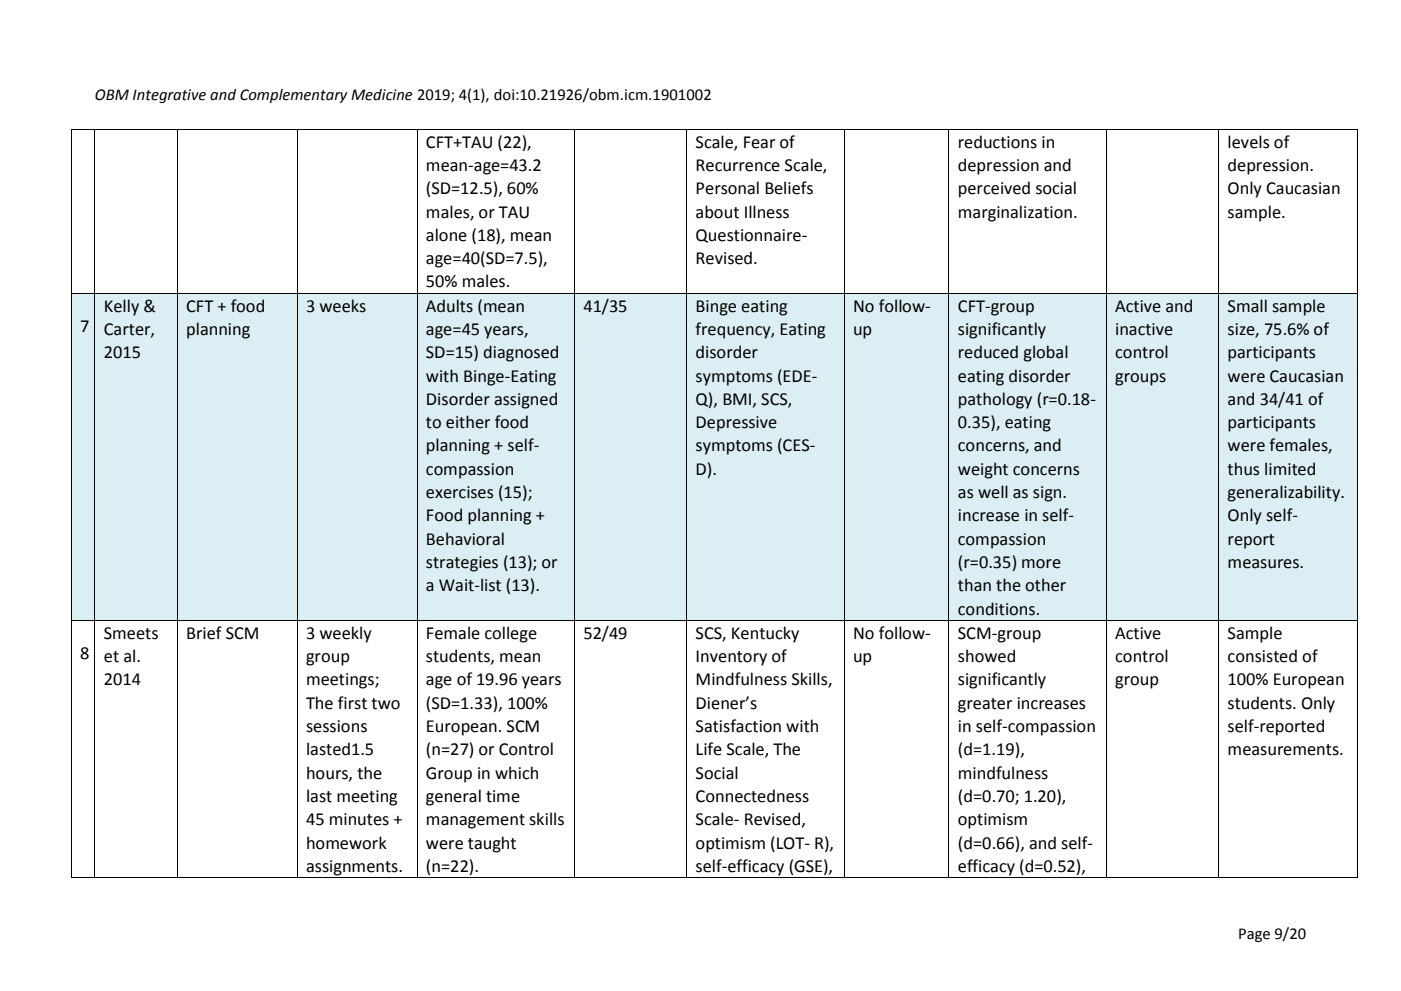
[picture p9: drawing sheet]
<svg xmlns="http://www.w3.org/2000/svg" width="297mm" height="210mm" viewBox="0 0 297 210" stroke-linecap="round" stroke-linejoin="round" font-family="sans-serif">
<defs><g id="words">
<g font-size="3.9">
<text x="90.3" y="31.3">CFT+TAU (22),</text>
<text x="147.4" y="31.3">Scale, Fear of</text>
<text x="203" y="31.3">reductions in</text>
<text x="260.2" y="31.3">levels of</text>
<text x="90.3" y="36.2">mean-age=43.2</text>
<text x="90.3" y="41.2">(SD=12.5), 60%</text>
<text x="147.4" y="36.2">Recurrence Scale,</text>
<text x="147.4" y="41.2">Personal Beliefs</text>
<text x="203" y="36.2">depression and</text>
<text x="203" y="41.2">perceived social</text>
<text x="260.2" y="36.2">depression.</text>
<text x="260.2" y="41.2">Only Caucasian</text>
<text x="90.3" y="46.1">males, or TAU</text>
<text x="147.4" y="46.1">about Illness</text>
<text x="203" y="46.1">marginalization.</text>
<text x="260.2" y="46.1">sample.</text>
<text x="90.3" y="51.1">alone (18), mean</text>
<text x="147.4" y="51.1">Questionnaire-</text>
<text x="90.3" y="56">age=40(SD=7.5),</text>
<text x="147.4" y="56">Revised.</text>
<text x="90.3" y="60.9">50% males.</text>
<text x="17" y="70.3">7</text>
<text x="22" y="66.1">Kelly &amp;</text>
<text x="22" y="71">Carter,</text>
<text x="39.5" y="66.1">CFT + food</text>
<text x="39.5" y="71">planning</text>
<text x="64.9" y="66.1">3 weeks</text>
<text x="90.3" y="66.1">Adults (mean</text>
<text x="90.3" y="71">age=45 years,</text>
<text x="123.6" y="66.1">41/35</text>
<text x="147.4" y="66.1">Binge eating</text>
<text x="147.4" y="71">frequency, Eating</text>
<text x="180.8" y="66.1">No follow-</text>
<text x="180.8" y="71">up</text>
<text x="203" y="66.1">CFT-group</text>
<text x="203" y="71">significantly</text>
<text x="236.3" y="66.1">Active and</text>
<text x="236.3" y="71">inactive</text>
<text x="260.2" y="66.1">Small sample</text>
<text x="260.2" y="71">size, 75.6% of</text>
<text x="22" y="76">2015</text>
<text x="90.3" y="76">SD=15) diagnosed</text>
<text x="147.4" y="76">disorder</text>
<text x="203" y="76">reduced global</text>
<text x="236.3" y="76">control</text>
<text x="260.2" y="76">participants</text>
<text x="90.3" y="80.9">with Binge-Eating</text>
<text x="147.4" y="80.9">symptoms (EDE-</text>
<text x="203" y="80.9">eating disorder</text>
<text x="236.3" y="80.9">groups</text>
<text x="260.2" y="80.9">were Caucasian</text>
<text x="90.3" y="85.8">Disorder assigned</text>
<text x="147.4" y="85.8">Q), BMI, SCS,</text>
<text x="203" y="85.8">pathology (r=0.18-</text>
<text x="260.2" y="85.8">and 34/41 of</text>
<text x="90.3" y="90.8">to either food</text>
<text x="90.3" y="95.7">planning + self-</text>
<text x="147.4" y="90.8">Depressive</text>
<text x="147.4" y="95.7">symptoms (CES-</text>
<text x="203" y="90.8">0.35), eating</text>
<text x="203" y="95.7">concerns, and</text>
<text x="260.2" y="90.8">participants</text>
<text x="260.2" y="95.7">were females,</text>
<text x="90.3" y="100.6">compassion</text>
<text x="147.4" y="100.6">D).</text>
<text x="203" y="100.6">weight concerns</text>
<text x="260.2" y="100.6">thus limited</text>
<text x="90.3" y="105.6">exercises (15);</text>
<text x="203" y="105.6">as well as sign.</text>
<text x="260.2" y="105.6">generalizability.</text>
<text x="90.3" y="110.5">Food planning +</text>
<text x="203" y="110.5">increase in self-</text>
<text x="260.2" y="110.5">Only self-</text>
<text x="90.3" y="115.5">Behavioral</text>
<text x="203" y="115.5">compassion</text>
<text x="260.2" y="115.5">report</text>
<text x="90.3" y="120.4">strategies (13); or</text>
<text x="90.3" y="125.3">a Wait-list (13).</text>
<text x="203" y="120.4">(r=0.35) more</text>
<text x="203" y="125.3">than the other</text>
<text x="260.2" y="120.4">measures.</text>
<text x="203" y="130.3">conditions.</text>
<text x="22" y="135.4">Smeets</text>
<text x="39.5" y="135.4">Brief SCM</text>
<text x="64.9" y="135.4">3 weekly</text>
<text x="90.3" y="135.4">Female college</text>
<text x="123.6" y="135.4">52/49</text>
<text x="147.4" y="135.4">SCS, Kentucky</text>
<text x="180.8" y="135.4">No follow-</text>
<text x="203" y="135.4">SCM-group</text>
<text x="236.3" y="135.4">Active</text>
<text x="260.2" y="135.4">Sample</text>
<text x="17" y="139.6">8</text>
<text x="22" y="140.3">et al.</text>
<text x="64.9" y="140.3">group</text>
<text x="90.3" y="140.3">students, mean</text>
<text x="147.4" y="140.3">Inventory of</text>
<text x="180.8" y="140.3">up</text>
<text x="203" y="140.3">showed</text>
<text x="236.3" y="140.3">control</text>
<text x="260.2" y="140.3">consisted of</text>
<text x="22" y="145.3">2014</text>
<text x="64.9" y="145.3">meetings;</text>
<text x="90.3" y="145.3">age of 19.96 years</text>
<text x="147.4" y="145.3">Mindfulness Skills,</text>
<text x="203" y="145.3">significantly</text>
<text x="236.3" y="145.3">group</text>
<text x="260.2" y="145.3">100% European</text>
<text x="64.9" y="150.2">The first two</text>
<text x="64.9" y="155.1">sessions</text>
<text x="90.3" y="150.2">(SD=1.33), 100%</text>
<text x="90.3" y="155.1">European. SCM</text>
<text x="147.4" y="150.2">Diener’s</text>
<text x="147.4" y="155.1">Satisfaction with</text>
<text x="203" y="150.2">greater increases</text>
<text x="203" y="155.1">in self-compassion</text>
<text x="260.2" y="150.2">students. Only</text>
<text x="260.2" y="155.1">self-reported</text>
<text x="64.9" y="160.1">lasted1.5</text>
<text x="90.3" y="160.1">(n=27) or Control</text>
<text x="147.4" y="160.1">Life Scale, The</text>
<text x="203" y="160.1">(d=1.19),</text>
<text x="260.2" y="160.1">measurements.</text>
<text x="64.9" y="165.1">hours, the</text>
<text x="90.3" y="165.1">Group in which</text>
<text x="147.4" y="165.1">Social</text>
<text x="203" y="165.1">mindfulness</text>
<text x="64.9" y="170">last meeting</text>
<text x="90.3" y="170">general time</text>
<text x="147.4" y="170">Connectedness</text>
<text x="203" y="170">(d=0.70; 1.20),</text>
<text x="64.9" y="174.9">45 minutes +</text>
<text x="64.9" y="179.9">homework</text>
<text x="90.3" y="174.9">management skills</text>
<text x="90.3" y="179.9">were taught</text>
<text x="147.4" y="174.9">Scale- Revised,</text>
<text x="147.4" y="179.9">optimism (LOT- R),</text>
<text x="203" y="174.9">optimism</text>
<text x="203" y="179.9">(d=0.66), and self-</text>
<text x="64.9" y="184.8">assignments.</text>
<text x="90.3" y="184.8">(n=22).</text>
<text x="147.4" y="184.8">self-efficacy (GSE),</text>
<text x="203" y="184.8">efficacy (d=0.52),</text>
</g>
<g font-size="3.5">
<text x="20.1" y="21.1">OBM Integrative and Complementary Medicine 2019; 4(1), doi:10.21926/obm.icm.1901002</text>
<text x="262.4" y="199">Page 9/20</text>
</g>
</g></defs>
<g fill="#000">
<path d="M15 27.3h.2v.1h-.2z" fill-rule="evenodd"/>
<path d="M15 27.3h.2v.1h-.2z" fill-rule="evenodd"/>
<path d="M20 27.3h.2v.1h-.2z" fill-rule="evenodd"/>
<path d="M37.5 27.3h.2v.1h-.2z" fill-rule="evenodd"/>
<path d="M62.9 27.3h.2v.1h-.2z" fill-rule="evenodd"/>
<path d="M88.3 27.3h.2v.1h-.2z" fill-rule="evenodd"/>
<path d="M121.6 27.3h.2v.1h-.2z" fill-rule="evenodd"/>
<path d="M145.5 27.3h.1v.1h-.1z" fill-rule="evenodd"/>
<path d="M178.8 27.3h.2v.1h-.2z" fill-rule="evenodd"/>
<path d="M201 27.3h.2v.1h-.2z" fill-rule="evenodd"/>
<path d="M234.4 27.3h.2v.1h-.2z" fill-rule="evenodd"/>
<path d="M258.2 27.3h.2v.1h-.2z" fill-rule="evenodd"/>
<path d="M287.6 27.3h.2v.1h-.2z" fill-rule="evenodd"/>
<path d="M287.6 27.3h.2v.1h-.2z" fill-rule="evenodd"/>
</g>
<g fill="none" stroke="#000" stroke-width=".21">
<path d="M15.1 27.4v34.6M15.2 27.4h4.8M20.1 27.4v34.6M20.2 27.4h17.3M37.6 27.4v34.6M37.7 27.4h25.2M63 27.4v34.6M63.1 27.4h25.2M88.4 27.4v34.6M88.5 27.4h33.1M121.7 27.4v34.6M121.8 27.4h23.7"/>
<path d="M145.6 27.4v34.6M145.6 27.4h33.2M178.9 27.4v34.6M179 27.4h22M201.1 27.4v34.6M201.2 27.4h33.2M234.5 27.4v34.6M234.6 27.4h23.6M258.3 27.4v34.6M258.4 27.4h29.2M287.7 27.4v34.6"/>
</g>
<g fill="#daeef3">
<path d="M15.2 62.2h1.8v13.4h-1.8z" fill-rule="evenodd"/>
<path d="M18.2 62.2h1.8v13.4h-1.8z" fill-rule="evenodd"/>
<path d="M15.2 75.6h4.8v55.8h-4.8z" fill-rule="evenodd"/>
<path d="M17 62.2h1.2v13.4h-1.2z" fill-rule="evenodd"/>
<path d="M20.2 62.2h1.8v14.8h-1.8z" fill-rule="evenodd"/>
<path d="M35.7 62.2h1.8v14.8h-1.8z" fill-rule="evenodd"/>
<path d="M20.2 77h17.3v54.4h-17.3z" fill-rule="evenodd"/>
<path d="M22 62.2h13.7v5h-13.7z" fill-rule="evenodd"/>
<path d="M22 67.2h13.7v4.9h-13.7z" fill-rule="evenodd"/>
<path d="M22 72.1h13.7v4.9h-13.7z" fill-rule="evenodd"/>
<path d="M37.7 62.2h1.8v9.9h-1.8z" fill-rule="evenodd"/>
<path d="M61.1 62.2h1.8v9.9h-1.8z" fill-rule="evenodd"/>
<path d="M37.7 72.1h25.2v59.3h-25.2z" fill-rule="evenodd"/>
<path d="M39.5 62.2h21.6v5h-21.6z" fill-rule="evenodd"/>
<path d="M39.5 67.2h21.6v4.9h-21.6z" fill-rule="evenodd"/>
<path d="M63.1 62.2h1.8v5h-1.8z" fill-rule="evenodd"/>
<path d="M86.5 62.2h1.8v5h-1.8z" fill-rule="evenodd"/>
<path d="M63.1 67.2h25.2v64.2h-25.2z" fill-rule="evenodd"/>
<path d="M64.9 62.2h21.6v5h-21.6z" fill-rule="evenodd"/>
<path d="M88.5 62.2h1.8v64.2h-1.8z" fill-rule="evenodd"/>
<path d="M119.8 62.2h1.8v64.2h-1.8z" fill-rule="evenodd"/>
<path d="M88.5 126.4h33.1v5h-33.1z" fill-rule="evenodd"/>
<path d="M90.3 62.2h29.5v5h-29.5z" fill-rule="evenodd"/>
<path d="M90.3 67.2h29.5v4.9h-29.5z" fill-rule="evenodd"/>
<path d="M90.3 72.1h29.5v4.9h-29.5z" fill-rule="evenodd"/>
<path d="M90.3 77h29.5v5h-29.5z" fill-rule="evenodd"/>
<path d="M90.3 82h29.5v4.9h-29.5z" fill-rule="evenodd"/>
<path d="M90.3 86.9h29.5v4.9h-29.5z" fill-rule="evenodd"/>
<path d="M90.3 91.8h29.5v5h-29.5z" fill-rule="evenodd"/>
<path d="M90.3 96.8h29.5v4.9h-29.5z" fill-rule="evenodd"/>
<path d="M90.3 101.7h29.5v5h-29.5z" fill-rule="evenodd"/>
<path d="M90.3 106.7h29.5v4.9h-29.5z" fill-rule="evenodd"/>
<path d="M90.3 111.6h29.5v5h-29.5z" fill-rule="evenodd"/>
<path d="M90.3 116.6h29.5v4.9h-29.5z" fill-rule="evenodd"/>
<path d="M90.3 121.5h29.5v4.9h-29.5z" fill-rule="evenodd"/>
<path d="M121.8 62.2h1.8v5h-1.8z" fill-rule="evenodd"/>
<path d="M143.6 62.2h1.8v5h-1.8z" fill-rule="evenodd"/>
<path d="M121.8 67.2h23.6v64.2h-23.6z" fill-rule="evenodd"/>
<path d="M123.6 62.2h20v5h-20z" fill-rule="evenodd"/>
<path d="M145.6 62.2h1.8v39.5h-1.8z" fill-rule="evenodd"/>
<path d="M177 62.2h1.8v39.5h-1.8z" fill-rule="evenodd"/>
<path d="M145.6 101.7h33.2v29.7h-33.2z" fill-rule="evenodd"/>
<path d="M147.4 62.2h29.6v5h-29.6z" fill-rule="evenodd"/>
<path d="M147.4 67.2h29.6v4.9h-29.6z" fill-rule="evenodd"/>
<path d="M147.4 72.1h29.6v4.9h-29.6z" fill-rule="evenodd"/>
<path d="M147.4 77h29.6v5h-29.6z" fill-rule="evenodd"/>
<path d="M147.4 82h29.6v4.9h-29.6z" fill-rule="evenodd"/>
<path d="M147.4 86.9h29.6v4.9h-29.6z" fill-rule="evenodd"/>
<path d="M147.4 91.8h29.6v5h-29.6z" fill-rule="evenodd"/>
<path d="M147.4 96.8h29.6v4.9h-29.6z" fill-rule="evenodd"/>
<path d="M179 62.2h1.8v9.9h-1.8z" fill-rule="evenodd"/>
<path d="M199.2 62.2h1.8v9.9h-1.8z" fill-rule="evenodd"/>
<path d="M179 72.1h22v59.3h-22z" fill-rule="evenodd"/>
<path d="M180.8 62.2h18.4v5h-18.4z" fill-rule="evenodd"/>
<path d="M180.8 67.2h18.4v4.9h-18.4z" fill-rule="evenodd"/>
<path d="M201.2 62.2h1.8v69.2h-1.8z" fill-rule="evenodd"/>
<path d="M232.5 62.2h1.9v69.2h-1.9z" fill-rule="evenodd"/>
<path d="M203 62.2h29.5v5h-29.5z" fill-rule="evenodd"/>
<path d="M203 67.2h29.5v4.9h-29.5z" fill-rule="evenodd"/>
<path d="M203 72.1h29.5v4.9h-29.5z" fill-rule="evenodd"/>
<path d="M203 77h29.5v5h-29.5z" fill-rule="evenodd"/>
<path d="M203 82h29.5v4.9h-29.5z" fill-rule="evenodd"/>
<path d="M203 86.9h29.5v4.9h-29.5z" fill-rule="evenodd"/>
<path d="M203 91.8h29.5v5h-29.5z" fill-rule="evenodd"/>
<path d="M203 96.8h29.5v4.9h-29.5z" fill-rule="evenodd"/>
<path d="M203 101.7h29.5v5h-29.5z" fill-rule="evenodd"/>
<path d="M203 106.7h29.5v4.9h-29.5z" fill-rule="evenodd"/>
<path d="M203 111.6h29.5v5h-29.5z" fill-rule="evenodd"/>
<path d="M203 116.6h29.5v4.9h-29.5z" fill-rule="evenodd"/>
<path d="M203 121.5h29.5v4.9h-29.5z" fill-rule="evenodd"/>
<path d="M203 126.4h29.5v5h-29.5z" fill-rule="evenodd"/>
<path d="M234.6 62.2h1.7v19.8h-1.7z" fill-rule="evenodd"/>
<path d="M256.4 62.2h1.8v19.8h-1.8z" fill-rule="evenodd"/>
<path d="M234.6 82h23.6v49.4h-23.6z" fill-rule="evenodd"/>
<path d="M236.3 62.2h20.1v5h-20.1z" fill-rule="evenodd"/>
<path d="M236.3 67.2h20.1v4.9h-20.1z" fill-rule="evenodd"/>
<path d="M236.3 72.1h20.1v4.9h-20.1z" fill-rule="evenodd"/>
<path d="M236.3 77h20.1v5h-20.1z" fill-rule="evenodd"/>
<path d="M258.4 62.2h1.8v59.3h-1.8z" fill-rule="evenodd"/>
<path d="M285.8 62.2h1.8v59.3h-1.8z" fill-rule="evenodd"/>
<path d="M258.4 121.5h29.2v9.9h-29.2z" fill-rule="evenodd"/>
<path d="M260.2 62.2h25.6v5h-25.6z" fill-rule="evenodd"/>
<path d="M260.2 67.2h25.6v4.9h-25.6z" fill-rule="evenodd"/>
<path d="M260.2 72.1h25.6v4.9h-25.6z" fill-rule="evenodd"/>
<path d="M260.2 77h25.6v5h-25.6z" fill-rule="evenodd"/>
<path d="M260.2 82h25.6v4.9h-25.6z" fill-rule="evenodd"/>
<path d="M260.2 86.9h25.6v4.9h-25.6z" fill-rule="evenodd"/>
<path d="M260.2 91.8h25.6v5h-25.6z" fill-rule="evenodd"/>
<path d="M260.2 96.8h25.6v4.9h-25.6z" fill-rule="evenodd"/>
<path d="M260.2 101.7h25.6v5h-25.6z" fill-rule="evenodd"/>
<path d="M260.2 106.7h25.6v4.9h-25.6z" fill-rule="evenodd"/>
<path d="M260.2 111.6h25.6v5h-25.6z" fill-rule="evenodd"/>
<path d="M260.2 116.6h25.6v4.9h-25.6z" fill-rule="evenodd"/>
</g>
<g fill="#000">
<path d="M15 62h.2v.2h-.2z" fill-rule="evenodd"/>
<path d="M20 62h.2v.2h-.2z" fill-rule="evenodd"/>
<path d="M37.5 62h.2v.2h-.2z" fill-rule="evenodd"/>
<path d="M62.9 62h.2v.2h-.2z" fill-rule="evenodd"/>
<path d="M88.3 62h.2v.2h-.2z" fill-rule="evenodd"/>
<path d="M121.6 62h.2v.2h-.2z" fill-rule="evenodd"/>
<path d="M145.5 62h.1v.2h-.1z" fill-rule="evenodd"/>
<path d="M178.8 62h.2v.2h-.2z" fill-rule="evenodd"/>
<path d="M201 62h.2v.2h-.2z" fill-rule="evenodd"/>
<path d="M234.4 62h.2v.2h-.2z" fill-rule="evenodd"/>
<path d="M258.2 62h.2v.2h-.2z" fill-rule="evenodd"/>
<path d="M287.6 62h.2v.2h-.2z" fill-rule="evenodd"/>
<path d="M15 131.4h.2v.2h-.2z" fill-rule="evenodd"/>
<path d="M20 131.4h.2v.2h-.2z" fill-rule="evenodd"/>
<path d="M37.5 131.4h.2v.2h-.2z" fill-rule="evenodd"/>
<path d="M62.9 131.4h.2v.2h-.2z" fill-rule="evenodd"/>
<path d="M88.3 131.4h.2v.2h-.2z" fill-rule="evenodd"/>
<path d="M121.6 131.4h.2v.2h-.2z" fill-rule="evenodd"/>
<path d="M145.5 131.4h.1v.2h-.1z" fill-rule="evenodd"/>
<path d="M178.8 131.4h.2v.2h-.2z" fill-rule="evenodd"/>
<path d="M201 131.4h.2v.2h-.2z" fill-rule="evenodd"/>
<path d="M234.4 131.4h.2v.2h-.2z" fill-rule="evenodd"/>
<path d="M258.2 131.4h.2v.2h-.2z" fill-rule="evenodd"/>
<path d="M287.6 131.4h.2v.2h-.2z" fill-rule="evenodd"/>
<path d="M15 185.9h.2v.1h-.2z" fill-rule="evenodd"/>
<path d="M15 185.9h.2v.1h-.2z" fill-rule="evenodd"/>
<path d="M20 185.9h.2v.1h-.2z" fill-rule="evenodd"/>
<path d="M37.5 185.9h.2v.1h-.2z" fill-rule="evenodd"/>
<path d="M62.9 185.9h.2v.1h-.2z" fill-rule="evenodd"/>
<path d="M88.3 185.9h.2v.1h-.2z" fill-rule="evenodd"/>
<path d="M121.6 185.9h.2v.1h-.2z" fill-rule="evenodd"/>
<path d="M145.5 185.9h.1v.1h-.1z" fill-rule="evenodd"/>
<path d="M178.8 185.9h.2v.1h-.2z" fill-rule="evenodd"/>
<path d="M201 185.9h.2v.1h-.2z" fill-rule="evenodd"/>
<path d="M234.4 185.9h.2v.1h-.2z" fill-rule="evenodd"/>
<path d="M258.2 185.9h.2v.1h-.2z" fill-rule="evenodd"/>
<path d="M287.6 185.9h.2v.1h-.2z" fill-rule="evenodd"/>
<path d="M287.6 185.9h.2v.1h-.2z" fill-rule="evenodd"/>
</g>
<g fill="none" stroke="#000" stroke-width=".21">
<path d="M15.1 62.2v69.2M15.2 62.1h4.8M20.1 62.2v69.2M20.2 62.1h17.3M37.6 62.2v69.2M37.7 62.1h25.2M63 62.2v69.2M63.1 62.1h25.2M88.4 62.2v69.2M88.5 62.1h33.1M121.7 62.2v69.2M121.8 62.1h23.7"/>
<path d="M145.6 62.2v69.2M145.6 62.1h33.2M178.9 62.2v69.2M179 62.1h22M201.1 62.2v69.2M201.2 62.1h33.2M234.5 62.2v69.2M234.6 62.1h23.6M258.3 62.2v69.2M258.4 62.1h29.2M287.7 62.2v69.2M15.1 131.6v54.3"/>
<path d="M15.2 131.5h4.8M20.1 131.6v54.3M20.2 131.5h17.3M37.6 131.6v54.3M37.7 131.5h25.2M63 131.6v54.3M63.1 131.5h25.2M88.4 131.6v54.3M88.5 131.5h33.1M121.7 131.6v54.3M121.8 131.5h23.7M145.6 131.6v54.3"/>
<path d="M145.6 131.5h33.2M178.9 131.6v54.3M179 131.5h22M201.1 131.6v54.3M201.2 131.5h33.2M234.5 131.6v54.3M234.6 131.5h23.6M258.3 131.6v54.3M258.4 131.5h29.2M287.7 131.6v54.3M15.2 186h4.8M20.2 186h17.3"/>
<path d="M37.7 186h25.2M63.1 186h25.2M88.5 186h33.1M121.8 186h23.7M145.6 186h33.2M179 186h22M201.2 186h33.2M234.6 186h23.6M258.4 186h29.2"/>
</g>
<use href="#words"/>
</svg>
